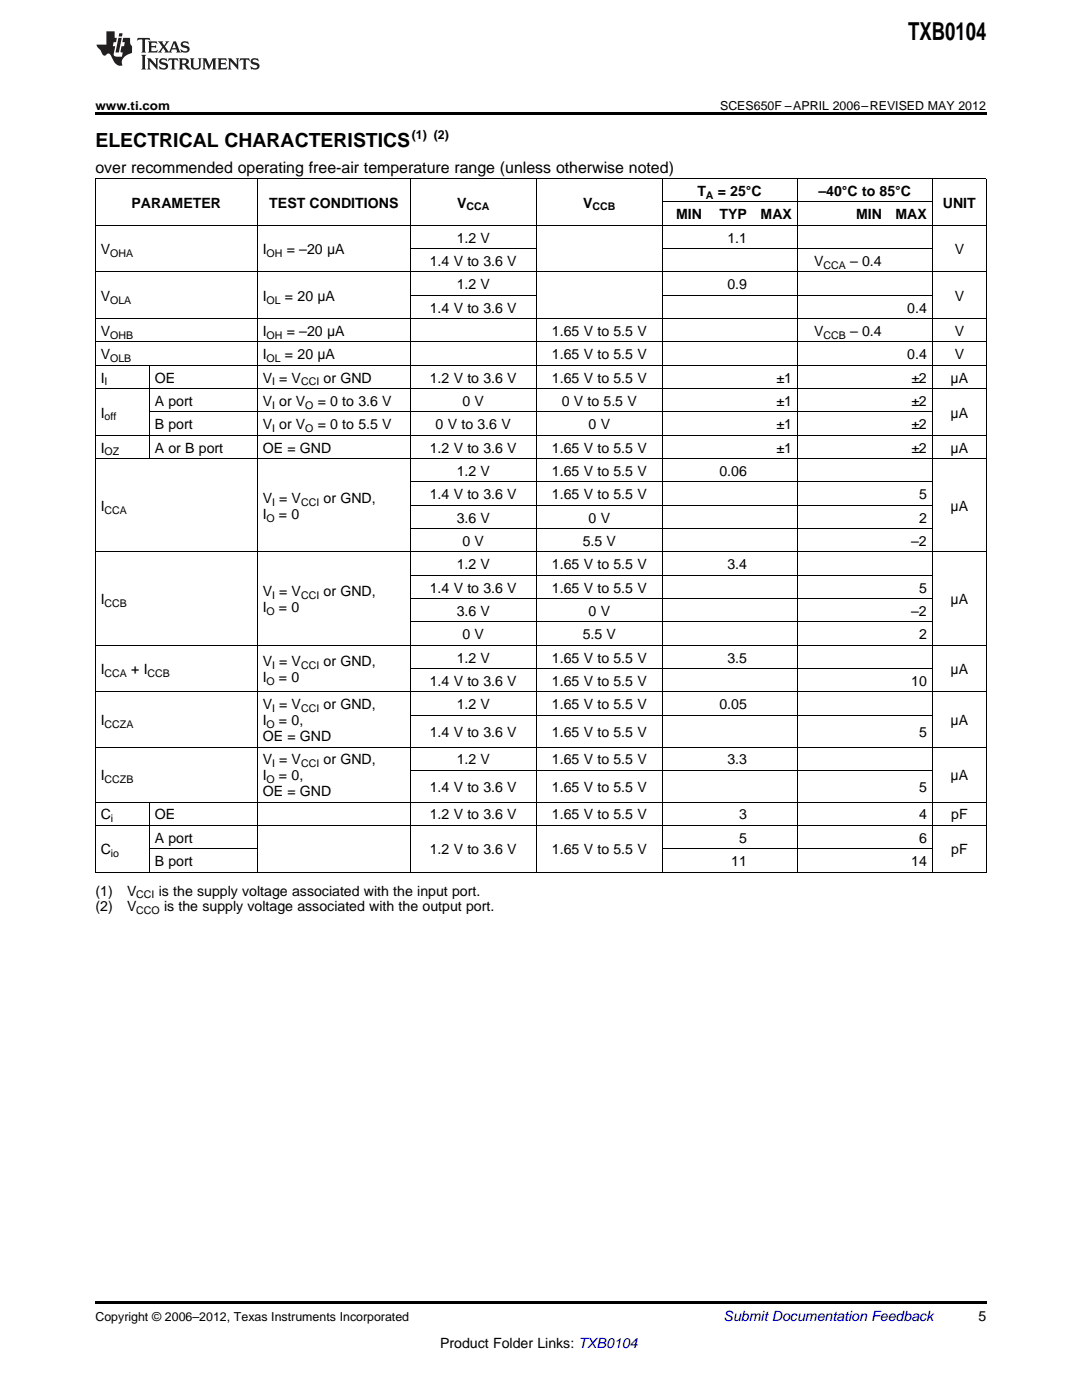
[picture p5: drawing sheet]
<svg xmlns="http://www.w3.org/2000/svg" width="216mm" height="279mm" viewBox="0 0 216 279" stroke-linecap="round" stroke-linejoin="round" font-family="sans-serif">
<defs><g id="words">
<text font-size="4.9" x="181.2" y="7.9">TXB0104</text>
<text font-size="3.9" x="19" y="29.3">ELECTRICAL CHARACTERISTICS</text>
<text font-size="3.2" x="19" y="34.4">over recommended operating free-air temperature range (unless otherwise noted)</text>
<g font-size="2.8">
<text x="26.2" y="41.4">PARAMETER</text>
<text x="53.7" y="41.4">TEST CONDITIONS</text>
<text x="91.2" y="41.4">V</text>
<text x="116.3" y="41.4">V</text>
<text x="139.2" y="39.1">T</text>
<text x="143.2" y="39.1">= 25°C</text>
<text x="163.3" y="39.1">–40°C to 85°C</text>
<text x="188.1" y="41.4">UNIT</text>
<text x="134.9" y="43.7">MIN</text>
<text x="143.5" y="43.7">TYP</text>
<text x="151.8" y="43.7">MAX</text>
<text x="170.8" y="43.7">MIN</text>
<text x="178.7" y="43.7">MAX</text>
<text x="20.1" y="50.7">V</text>
<text x="52.4" y="50.7">I</text>
<text x="57.2" y="50.7">= –20 μA</text>
<text x="85.8" y="53.1">1.4 V to 3.6 V</text>
<text x="91.1" y="48.4">1.2 V</text>
<text x="145.1" y="48.4">1.1</text>
<text x="162.5" y="53.1">V</text>
<text x="169.6" y="53.1">– 0.4</text>
<text x="190.5" y="50.7">V</text>
<text x="91.1" y="57.7">1.2 V</text>
<text x="145.1" y="57.7">0.9</text>
<text x="20.1" y="60">V</text>
<text x="52.4" y="60">I</text>
<text x="56.9" y="60">= 20 μA</text>
<text x="85.8" y="62.4">1.4 V to 3.6 V</text>
<text x="181" y="62.4">0.4</text>
<text x="190.5" y="60">V</text>
<text x="20.1" y="67">V</text>
<text x="20.1" y="71.7">V</text>
<text x="52.4" y="67">I</text>
<text x="52.4" y="71.7">I</text>
<text x="56.9" y="71.7">= 20 μA</text>
<text x="57.2" y="67">= –20 μA</text>
<text x="110.1" y="67">1.65 V to 5.5 V</text>
<text x="110.1" y="71.7">1.65 V to 5.5 V</text>
<text x="162.5" y="67">V</text>
<text x="169.6" y="67">– 0.4</text>
<text x="181" y="71.7">0.4</text>
<text x="190.5" y="67">V</text>
<text x="190.5" y="71.7">V</text>
<text x="20.1" y="76.3">I</text>
<text x="30.9" y="76.3">OE</text>
<text x="52.4" y="76.3">V = V</text>
<text x="64.6" y="76.3">or GND</text>
<text x="85.8" y="76.3">1.2 V to 3.6 V</text>
<text x="110.1" y="76.3">1.65 V to 5.5 V</text>
<text x="154.9" y="76.3">±1</text>
<text x="181.9" y="76.3">±2</text>
<text x="189.7" y="76.3">μA</text>
<text x="20.1" y="83.3">I</text>
<text x="30.9" y="81">A port</text>
<text x="52.4" y="81">V or V</text>
<text x="63.4" y="81">= 0 to 3.6 V</text>
<text x="92.3" y="81">0 V</text>
<text x="112.1" y="81">0 V to 5.5 V</text>
<text x="154.9" y="81">±1</text>
<text x="181.9" y="81">±2</text>
<text x="189.7" y="83.3">μA</text>
<text x="30.9" y="85.7">B port</text>
<text x="52.4" y="85.7">V or V</text>
<text x="63.4" y="85.7">= 0 to 5.5 V</text>
<text x="86.9" y="85.7">0 V to 3.6 V</text>
<text x="117.4" y="85.7">0 V</text>
<text x="154.9" y="85.7">±1</text>
<text x="181.9" y="85.7">±2</text>
<text x="20.1" y="90.3">I</text>
<text x="30.9" y="90.3">A or B port</text>
<text x="52.4" y="90.3">OE = GND</text>
<text x="85.8" y="90.3">1.2 V to 3.6 V</text>
<text x="91.1" y="95">1.2 V</text>
<text x="110.1" y="90.3">1.65 V to 5.5 V</text>
<text x="110.1" y="95">1.65 V to 5.5 V</text>
<text x="143.5" y="95">0.06</text>
<text x="154.9" y="90.3">±1</text>
<text x="181.9" y="90.3">±2</text>
<text x="189.7" y="90.3">μA</text>
<text x="20.1" y="102">I</text>
<text x="52.4" y="100.4">V = V</text>
<text x="64.6" y="100.4">or GND,</text>
<text x="85.8" y="99.6">1.4 V to 3.6 V</text>
<text x="110.1" y="99.6">1.65 V to 5.5 V</text>
<text x="183.4" y="99.6">5</text>
<text x="189.7" y="102">μA</text>
<text x="52.4" y="103.5">I</text>
<text x="55.7" y="103.5">= 0</text>
<text x="91.1" y="104.3">3.6 V</text>
<text x="117.4" y="104.3">0 V</text>
<text x="183.4" y="104.3">2</text>
<text x="91.1" y="113.6">1.2 V</text>
<text x="92.3" y="108.9">0 V</text>
<text x="110.1" y="113.6">1.65 V to 5.5 V</text>
<text x="116.3" y="108.9">5.5 V</text>
<text x="145.1" y="113.6">3.4</text>
<text x="181.8" y="108.9">–2</text>
<text x="52.4" y="119">V = V</text>
<text x="64.6" y="119">or GND,</text>
<text x="85.8" y="118.3">1.4 V to 3.6 V</text>
<text x="110.1" y="118.3">1.65 V to 5.5 V</text>
<text x="183.4" y="118.3">5</text>
<text x="20.1" y="120.6">I</text>
<text x="52.4" y="122.2">I</text>
<text x="55.7" y="122.2">= 0</text>
<text x="91.1" y="122.9">3.6 V</text>
<text x="117.4" y="122.9">0 V</text>
<text x="181.8" y="122.9">–2</text>
<text x="189.7" y="120.6">μA</text>
<text x="92.3" y="127.6">0 V</text>
<text x="116.3" y="127.6">5.5 V</text>
<text x="183.4" y="127.6">2</text>
<text x="20.1" y="134.5">I</text>
<text x="26.2" y="134.5">+ I</text>
<text x="52.4" y="133">V = V</text>
<text x="52.4" y="136.1">I</text>
<text x="55.7" y="136.1">= 0</text>
<text x="64.6" y="133">or GND,</text>
<text x="85.8" y="136.9">1.4 V to 3.6 V</text>
<text x="91.1" y="132.2">1.2 V</text>
<text x="110.1" y="132.2">1.65 V to 5.5 V</text>
<text x="110.1" y="136.9">1.65 V to 5.5 V</text>
<text x="145.1" y="132.2">3.5</text>
<text x="181.8" y="136.9">10</text>
<text x="189.7" y="134.5">μA</text>
<text x="52.4" y="141.5">V = V</text>
<text x="64.6" y="141.5">or GND,</text>
<text x="91.1" y="141.5">1.2 V</text>
<text x="110.1" y="141.5">1.65 V to 5.5 V</text>
<text x="143.5" y="141.5">0.05</text>
<text x="20.1" y="144.7">I</text>
<text x="52.4" y="144.7">I</text>
<text x="52.4" y="147.9">OE = GND</text>
<text x="55.7" y="144.7">= 0,</text>
<text x="85.8" y="147">1.4 V to 3.6 V</text>
<text x="110.1" y="147">1.65 V to 5.5 V</text>
<text x="183.4" y="147">5</text>
<text x="189.7" y="144.7">μA</text>
<text x="20.1" y="155.7">I</text>
<text x="52.4" y="152.5">V = V</text>
<text x="52.4" y="155.7">I</text>
<text x="55.7" y="155.7">= 0,</text>
<text x="64.6" y="152.5">or GND,</text>
<text x="91.1" y="152.5">1.2 V</text>
<text x="110.1" y="152.5">1.65 V to 5.5 V</text>
<text x="145.1" y="152.5">3.3</text>
<text x="189.7" y="155.7">μA</text>
<text x="52.4" y="158.9">OE = GND</text>
<text x="85.8" y="158">1.4 V to 3.6 V</text>
<text x="110.1" y="158">1.65 V to 5.5 V</text>
<text x="183.4" y="158">5</text>
<text x="20.1" y="163.5">C</text>
<text x="30.9" y="163.5">OE</text>
<text x="85.8" y="163.5">1.2 V to 3.6 V</text>
<text x="110.1" y="163.5">1.65 V to 5.5 V</text>
<text x="147.5" y="163.5">3</text>
<text x="183.4" y="163.5">4</text>
<text x="189.8" y="163.5">pF</text>
<text x="20.1" y="170.5">C</text>
<text x="30.9" y="168.2">A port</text>
<text x="30.9" y="172.9">B port</text>
<text x="85.8" y="170.5">1.2 V to 3.6 V</text>
<text x="110.1" y="170.5">1.65 V to 5.5 V</text>
<text x="145.9" y="172.9">11</text>
<text x="147.5" y="168.2">5</text>
<text x="181.8" y="172.9">14</text>
<text x="183.4" y="168.2">6</text>
<text x="189.8" y="170.5">pF</text>
<text x="19" y="178.7">(1)</text>
<text x="25.4" y="178.7">V</text>
<text x="31.7" y="178.7">is the supply voltage associated with the input port.</text>
<text x="19" y="181.9">(2)</text>
<text x="25.4" y="181.9">V</text>
<text x="32.7" y="181.9">is the supply voltage associated with the output port.</text>
<text x="195.3" y="263.6">5</text>
<text x="87.8" y="269">Product Folder Links: TXB0104</text>
</g>
<text font-size="2.8" fill="#0000c8" x="144.4" y="263.6">Submit Documentation Feedback</text>
<g font-size="2.5">
<text x="19" y="21.9">www.ti.com</text>
<text x="143.7" y="21.9">SCES650F –APRIL 2006–REVISED MAY 2012</text>
<text x="82.2" y="27.7">(1) (2)</text>
<text x="19" y="263.6">Copyright © 2006–2012, Texas Instruments Incorporated</text>
</g>
<g font-size="2.1">
<text x="93.1" y="42">CCA</text>
<text x="118.2" y="42">CCB</text>
<text x="140.9" y="39.7">A</text>
<text x="22" y="51.3">OHA</text>
<text x="53.2" y="51.3">OH</text>
<text x="164.3" y="53.6">CCA</text>
<text x="22" y="60.6">OLA</text>
<text x="53.2" y="60.6">OL</text>
<text x="22" y="67.6">OHB</text>
<text x="53.2" y="67.6">OH</text>
<text x="164.3" y="67.6">CCB</text>
<text x="20.9" y="76.9">I</text>
<text x="22" y="72.2">OLB</text>
<text x="53.2" y="72.2">OL</text>
<text x="54.3" y="76.9">I</text>
<text x="60.1" y="76.9">CCI</text>
<text x="20.9" y="83.9">off</text>
<text x="54.3" y="81.6">I</text>
<text x="60.9" y="81.6">O</text>
<text x="54.3" y="86.2">I</text>
<text x="60.9" y="86.2">O</text>
<text x="20.9" y="90.9">OZ</text>
<text x="54.3" y="100.9">I</text>
<text x="60.1" y="100.9">CCI</text>
<text x="20.9" y="102.5">CCA</text>
<text x="53.2" y="104.1">O</text>
<text x="54.3" y="119.6">I</text>
<text x="60.1" y="119.6">CCI</text>
<text x="20.9" y="121.1">CCB</text>
<text x="53.2" y="122.7">O</text>
<text x="20.9" y="135.1">CCA</text>
<text x="29.4" y="135.1">CCB</text>
<text x="53.2" y="136.7">O</text>
<text x="54.3" y="133.5">I</text>
<text x="60.1" y="133.5">CCI</text>
<text x="54.3" y="142.1">I</text>
<text x="60.1" y="142.1">CCI</text>
<text x="20.9" y="145.3">CCZA</text>
<text x="53.2" y="145.3">O</text>
<text x="54.3" y="153.1">I</text>
<text x="60.1" y="153.1">CCI</text>
<text x="20.9" y="156.3">CCZB</text>
<text x="53.2" y="156.3">O</text>
<text x="22.1" y="164.1">i</text>
<text x="22.1" y="171.1">io</text>
<text x="27.2" y="179.3">CCI</text>
<text x="27.2" y="182.5">CCO</text>
</g>
</g></defs>
<g fill="#231f20">
<path d="M27.5 7.6l-.1 .5 .4-.2h.6v.1v2.1l-.2 .4h1l-.3-.4v-2.1l.1-.1h.5l.5 .2-.2-.5zM29.5 8.3l.2 .3v1.5l-.2 .4h1.8l.2-.6a1.04 1.04 0 0 1-1.3 .2v-.7h.6l.3 .2v-.6l-.3 .2h-.6v-.6l.8-.1 .4 .3-.2-.5zM31.5 8.3l.9 1.1-.9 1.1h.8l-.2-.2 .5-.7 .4 .7-.2 .2h1.5l-.1-.2 .1-.4h.9l.1 .4-.2 .2h1l-.3-.3-.7-1.9h-.5l-.9 2-.8-1 .9-1h-.8l.1 .3-.3 .5-.4-.6 .2-.2zM34.7 8.6l.4 1h-.7zM36.3 8.4a.63 .63 0 0 0-.2 .7 .63 .63 0 0 0 .6 .4l.6 .2 .1 .2a.75 .75 0 0 1-.7 .4 .75 .75 0 0 1-.6-.5l.1 .7 .1-.1a1.11 1.11 0 0 0 1.5-.6 1.13 1.13 0 0 0-1.2-.8l-.1-.4a1.04 1.04 0 0 1 1.2 .2l-.2-.5-.1 .1-.5-.2zM28.2 10.9l.2 .4v2.2l-.2 .4h1l-.3-.4v-2.2l.3-.4zM29.3 11.6l.3 .4v1.5l-.3 .4h.8l-.2-.4v-1.3l1.5 1.7v-1.9l.2-.4h-.7l.2 .4v.9l-1.1-1.3zM32 11.8a.62 .62 0 0 0-.2 .7 .62 .62 0 0 0 .6 .4l.6 .1 .1 .3a.76 .76 0 0 1-.7 .3 .76 .76 0 0 1-.6-.4l.1 .7 .1-.1a1.11 1.11 0 0 0 1.5-.6 1.13 1.13 0 0 0-1.2-.8l-.1-.4a1.04 1.04 0 0 1 1.2 .2l-.2-.6-.1 .1-.5-.1zM33.7 11.6l-.2 .6a.61 .61 0 0 1 .8-.3v1.6l-.2 .4h.9l-.2-.4v-1.6a.63 .63 0 0 1 .8 .3l-.2-.6zM35.6 11.6l.3 .4v1.5l-.3 .4h1l-.2-.2v-.8l.5 .2a.76 .76 0 0 0 1.2 .7l-1-1a.58 .58 0 0 0 .6-.5 .58 .58 0 0 0-.5-.6zM36.4 11.9h.1a.45 .45 0 0 1 .5 .1 .45 .45 0 0 1 .1 .5l-.7 .2zM37.9 11.6l.2 .2a2.17 2.17 0 0 0 .3 1.9 .99 .99 0 0 0 1.6-.6v-1.1l.2-.4h-.7l.2 .2a1.92 1.92 0 0 1-.2 1.8 .6 .6 0 0 1-.9-.5v-1.1l.2-.4zM40.4 11.6l.2 .4v1.5l-.2 .4h.7l-.2-.4v-1.4l.8 1.8 .8-1.8v1.4l-.2 .4h.9l-.2-.4v-1.5l.2-.4h-.8l-.6 1.5-.6-1.5zM43.4 11.6l.2 .4v1.5l-.2 .4h1.8l.2-.6a1.04 1.04 0 0 1-1.3 .1v-.6h.5l.4 .2v-.6l-.4 .2h-.5v-.7h.8l.3 .3-.1-.6zM45.5 11.6l.2 .4v1.5l-.2 .4h.7l-.2-.4v-1.3l1.5 1.7v-1.9l.2-.4h-.7l.2 .4v.9l-1.1-1.3zM47.9 11.6l-.1 .6a.61 .61 0 0 1 .8-.3v1.6l-.3 .4h1l-.3-.4 .1-1.6a.63 .63 0 0 1 .7 .3l-.1-.6zM50.2 11.8a.62 .62 0 0 0-.2 .7 .62 .62 0 0 0 .6 .4l.6 .1 .2 .3a.76 .76 0 0 1-.8 .3 .76 .76 0 0 1-.6-.4l.1 .7 .2-.1a1.11 1.11 0 0 0 1.5-.6 1.13 1.13 0 0 0-1.3-.8l-.1-.4a1.04 1.04 0 0 1 1.2 .2l-.1-.6-.2 .1-.5-.1z"/>
<path d="M21.2 6.3v2.6h-1.9l.1 .4 .7 .9a.91 .91 0 0 0 1 .8 .56 .56 0 0 1 .5-.3 .56 .56 0 0 1 .5 .3l.4 .8a1.53 1.53 0 0 0 1.9 1.2 1.54 1.54 0 0 1 1-2.1l.9-.3v-1.4a1.52 1.52 0 0 1-.3-1.6h-1.4l-.2 .8h.5l-.2 .8h-.4l-.2 1v.2l.4 .1-.2 .8a1.93 1.93 0 0 1-1.6-.3l.3-1.8h-.5l.2-.8h.4l.2-.8h-.4v-1.3zM23.6 7.6l-.6 2.9h.7l.6-2.9zM23.8 6.6l-.1 .7h.6l.2-.7z"/>
</g>
<path d="M19 22.5h177.8v.5h-177.8zM19 259.7h177.8v.5h-177.8z" fill="#000"/>
<g fill="none" stroke="#000" stroke-width=".2">
<path d="M19 35.6h177.8M19.1 35.7v138.4M51.3 35.7v138.4M81.8 35.7v138.4M107 35.7v138.4M132.1 35.7v138.4M159 35.7v138.4M186 35.7v138.4M196.8 35.7v138.4M19 54.3h177.8M19 45h177.8M81.9 58.9h25.1"/>
<path d="M81.9 49.6h25.1M132.2 58.9h53.8M132.2 49.6h53.8M132.2 40.3h53.8M19 77.6h177.8M19 72.9h177.8M19 68.2h177.8M19 63.6h177.8M29.8 73v18.6M19 91.5h177.8M19 86.9h177.8M29.8 82.2h156.2"/>
<path d="M81.9 96.2h104.1M19 110.2h177.8M81.9 119.5h104.1M81.9 114.8h104.1M81.9 105.5h104.1M81.9 100.8h104.1M19 138.1h177.8M19 128.8h177.8M81.9 133.4h104.1M81.9 124.1h104.1M19 149.1h177.8M81.9 153.8h104.1"/>
<path d="M81.9 142.8h104.1M19 174.1h177.8M19 164.8h177.8M19 160.1h177.8M29.8 160.2v13.9M29.8 169.4h21.5M132.2 169.4h53.8"/>
</g>
<use href="#words"/>
</svg>
